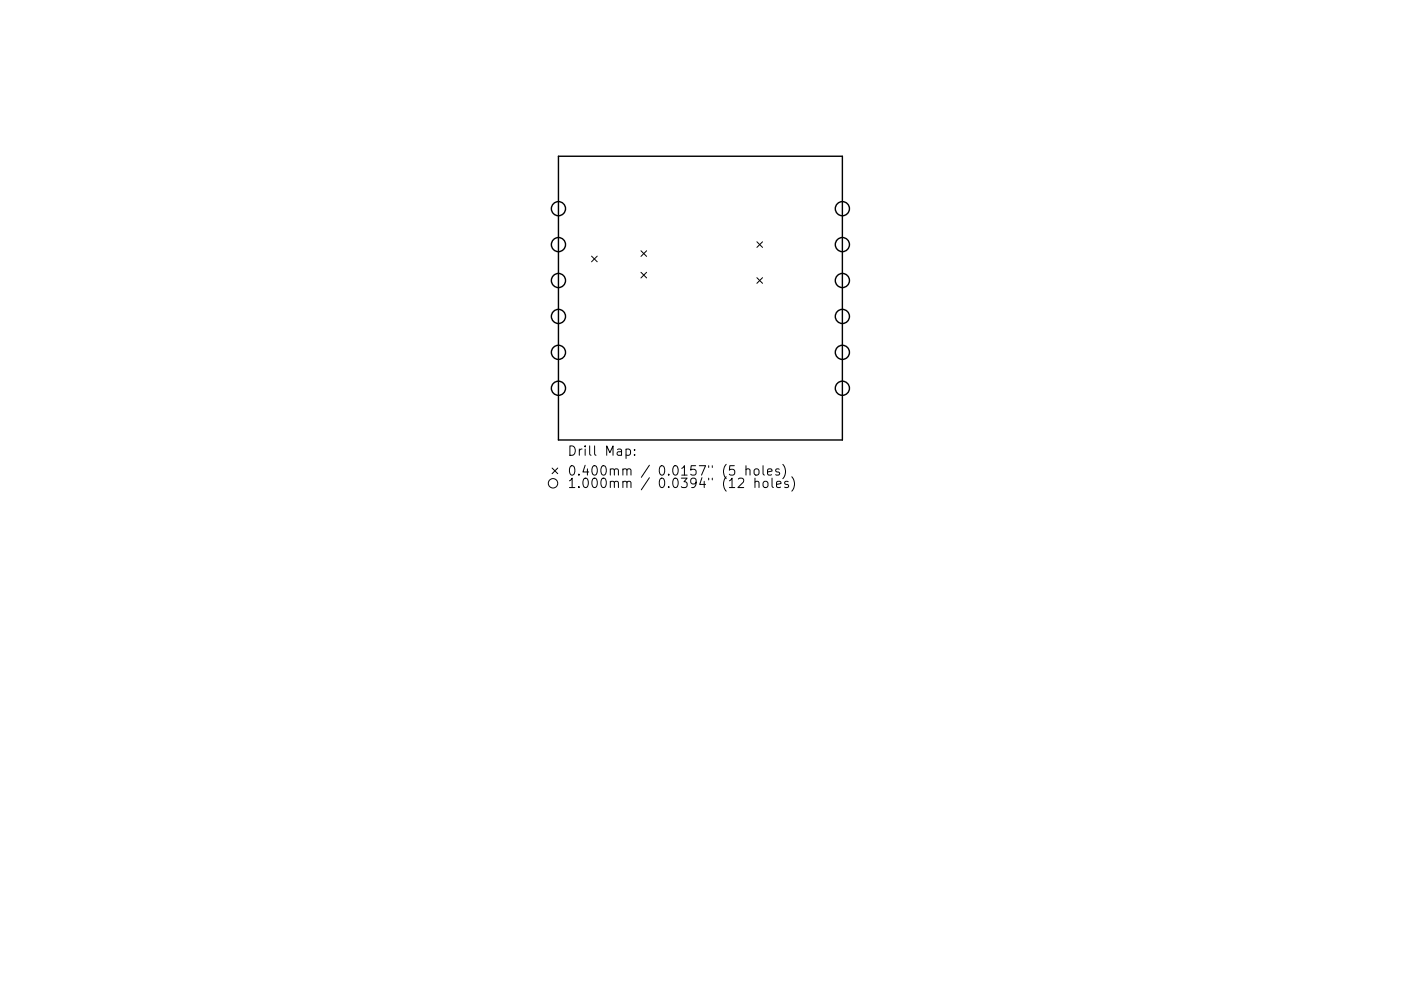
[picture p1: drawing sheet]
<svg xmlns="http://www.w3.org/2000/svg" width="297mm" height="210mm" viewBox="0 0 297 210" stroke-linecap="round" stroke-linejoin="round" font-family="sans-serif">
<defs><g id="words">
<g font-size="2.8">
<text x="120.3" y="96.7">Drill Map:</text>
<text x="120.3" y="100.9">0.400mm / 0.0157&quot; (5 holes)</text>
<text x="120.3" y="103.5">1.000mm / 0.0394&quot; (12 holes)</text>
</g>
</g></defs>
<g fill="none" stroke="#000" stroke-width=".3">
<path d="M118.4 33.2h60.2v60.1h-60.2z"/>
<circle cx="118.4" cy="44.3" r="1.5"/>
<circle cx="118.4" cy="59.5" r="1.5"/>
<circle cx="118.4" cy="51.9" r="1.5"/>
<circle cx="178.6" cy="44.3" r="1.5"/>
<circle cx="178.6" cy="51.9" r="1.5"/>
<circle cx="178.6" cy="59.5" r="1.5"/>
<circle cx="118.4" cy="67.1" r="1.5"/>
<circle cx="118.4" cy="74.8" r="1.5"/>
<circle cx="178.6" cy="74.8" r="1.5"/>
<circle cx="178.6" cy="67.1" r="1.5"/>
<circle cx="118.4" cy="82.4" r="1.5"/>
<circle cx="178.6" cy="82.4" r="1.5"/>
</g>
<g fill="none" stroke="#000" stroke-width=".21">
<path d="M125.4 54.3l1.2 1.2M126.6 54.3l-1.2 1.2M135.9 53.2l1.2 1.2M135.9 57.8l1.2 1.2M137.1 53.2l-1.2 1.2M137.1 57.8l-1.2 1.2M160.5 51.3l1.2 1.2M160.5 58.9l1.2 1.2M161.7 51.3l-1.2 1.2M161.7 58.9l-1.2 1.2M117.1 99.3l1.2 1.2M118.3 99.3l-1.2 1.2"/>
<path d="M132.7 95.4l.6-.1 .4 .4v.5l-.2 .3h-.8M134.5 96.4v.2M134.5 95.4v.2M158.2 99.7a.5 .5 0 0 1 .8 .1v1M158.2 98.8v2M160.1 99.6l.4-.1 .3 .2 .1 .7a.54 .54 0 0 1-.5 .4 .54 .54 0 0 1-.5-.4v-.5zM161.8 98.8v1.7l.3 .3M165.2 99.6l-.5-.1-.3 .3 .1 .2 .7 .2v.5h-.8M166 98.5a2.29 2.29 0 0 1 0 3.1M156.5 101.6l.3-.2 .7 .1a.54 .54 0 0 1 .1 .8l-1.2 1.1h1.3M160.1 102.3l.3-.2 .4 .1 .1 1.2M160.1 101.4v2"/>
<path d="M161.9 102.3a.54 .54 0 0 1 .5-.2 .54 .54 0 0 1 .4 .4l-.1 .8a.54 .54 0 0 1-.5 .2 .54 .54 0 0 1-.4-.4zM162.7 100.1l1-.2-.1-.3-.6-.1-.3 .3 .1 .9h.8M163.7 101.4v1.8l.3 .2M164.6 102.8l1-.2-.1-.4-.6-.1-.3 .3 .1 .9h.8M167.1 102.2l-.5-.1-.2 .3v.3l.7 .2v.4h-.7M167.9 101.2a2.29 2.29 0 0 1 0 3"/>
<circle cx="117.3" cy="102.5" r="1"/>
</g>
<use href="#words"/>
</svg>
